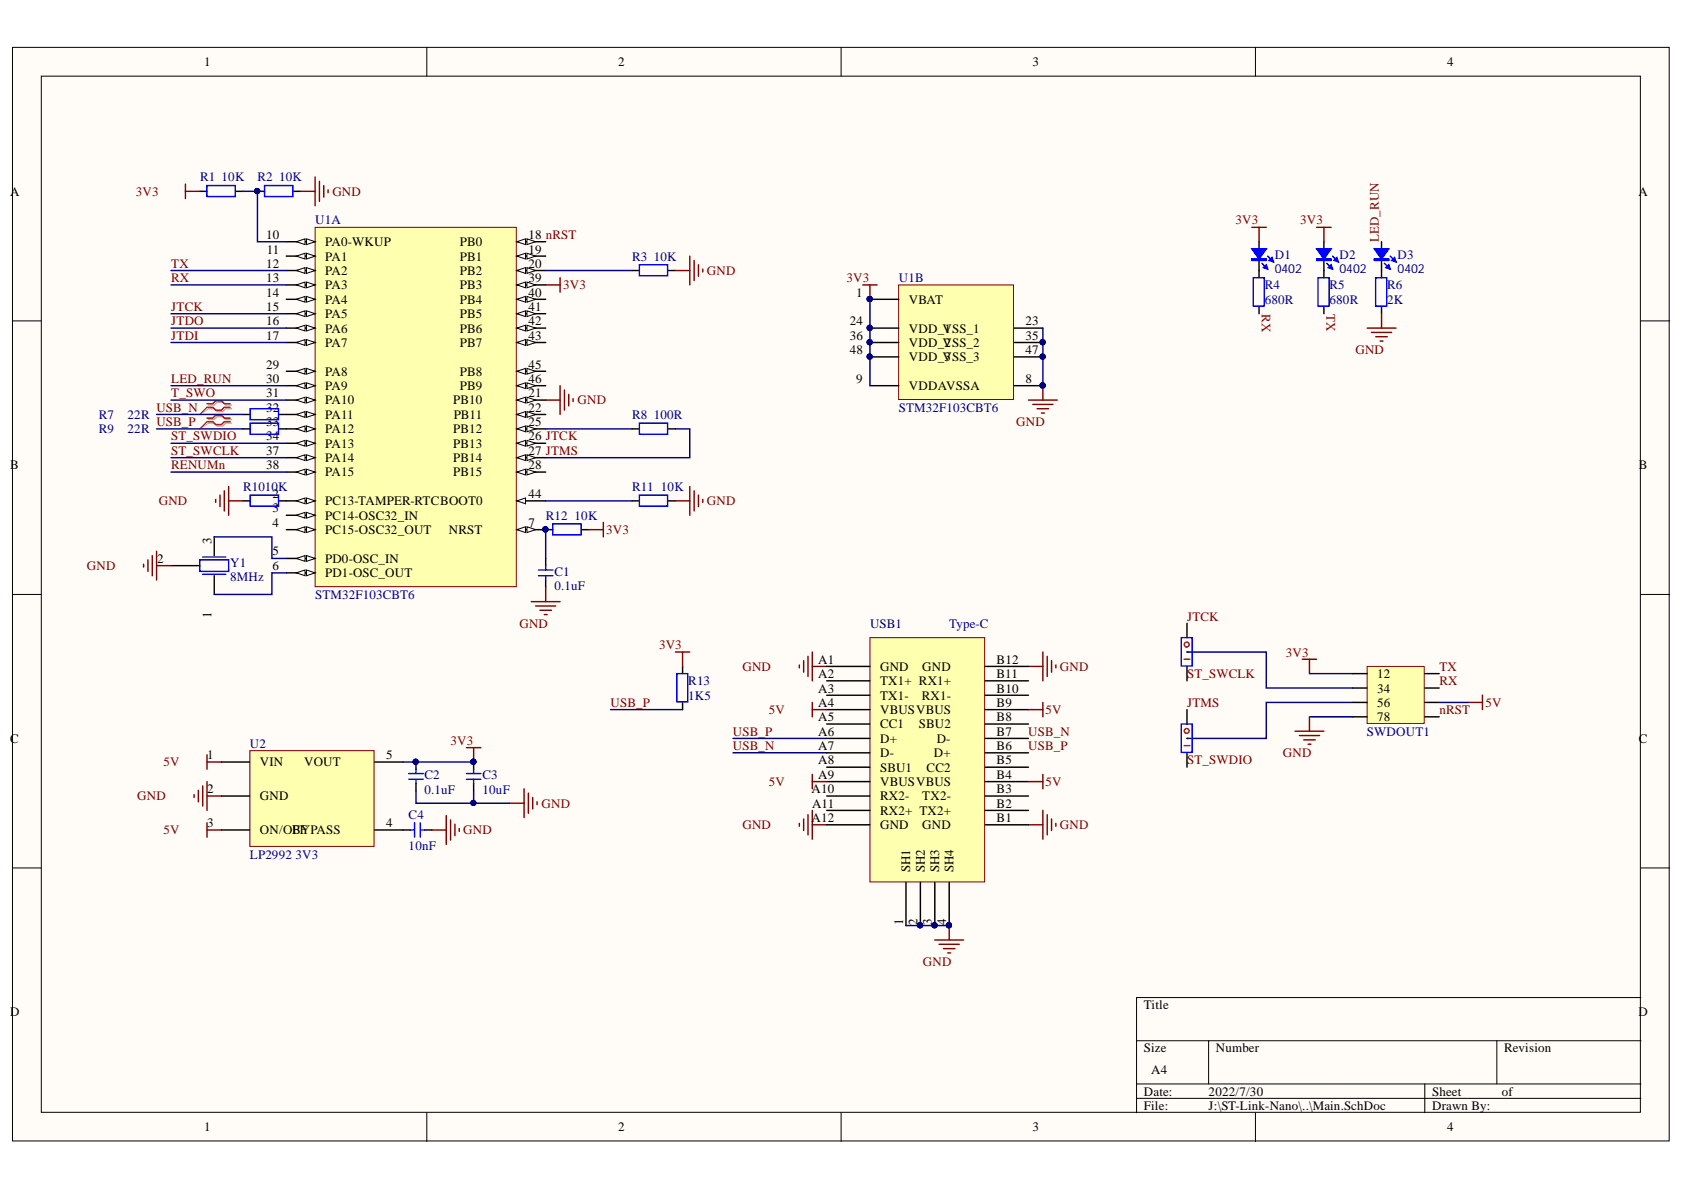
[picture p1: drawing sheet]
<svg xmlns="http://www.w3.org/2000/svg" width="297mm" height="210mm" viewBox="0 0 297 210" stroke-linecap="round" stroke-linejoin="round" font-family="sans-serif">
<defs><g id="words">
<g font-size="2.3">
<text x="36" y="11.7">1</text>
<text x="109" y="11.7">2</text>
<text x="182.1" y="11.7">3</text>
<text x="255.2" y="11.7">4</text>
<text x="1.8" y="34.5">A</text>
<text x="289" y="34.5">A</text>
<text x="47" y="42.1">10</text>
<text x="47" y="47.3">12</text>
<text x="47" y="44.7">11</text>
<text x="57.4" y="43.5">PA0-WKUP</text>
<text x="57.4" y="46">PA1</text>
<text x="81.1" y="43.5">PB0</text>
<text x="81.1" y="46">PB1</text>
<text x="93.2" y="42.1">18 nRST</text>
<text x="93.2" y="44.7">19</text>
<text x="93.2" y="47.3">20</text>
<text x="47" y="49.8">13</text>
<text x="47" y="52.3">14</text>
<text x="57.4" y="48.5">PA2</text>
<text x="57.4" y="51.1">PA3</text>
<text x="57.4" y="53.6">PA4</text>
<text x="81.1" y="48.5">PB2</text>
<text x="81.1" y="51.1">PB3</text>
<text x="81.1" y="53.6">PB4</text>
<text x="93.2" y="49.8">39</text>
<text x="93.2" y="52.3">40</text>
<text x="151" y="52.3">1</text>
<text x="160.3" y="53.6">VBAT</text>
<text x="47" y="54.9">15</text>
<text x="47" y="57.4">16</text>
<text x="47" y="59.9">17</text>
<text x="57.4" y="56.1">PA5</text>
<text x="57.4" y="58.7">PA6</text>
<text x="81.1" y="56.1">PB5</text>
<text x="81.1" y="58.7">PB6</text>
<text x="93.2" y="54.9">41</text>
<text x="93.2" y="57.4">42</text>
<text x="93.2" y="59.9">43</text>
<text x="149.9" y="57.4">24</text>
<text x="149.9" y="59.9">36</text>
<text x="160.3" y="58.7">VDD_VSS_1</text>
<text x="166.6" y="58.7">1</text>
<text x="180.9" y="57.4">23</text>
<text x="180.9" y="59.9">35</text>
<text x="47" y="65">29</text>
<text x="57.4" y="61.2">PA7</text>
<text x="81.1" y="61.2">PB7</text>
<text x="93.2" y="65">45</text>
<text x="149.9" y="62.5">48</text>
<text x="160.3" y="61.2">VDD_VSS_2</text>
<text x="160.3" y="63.7">VDD_VSS_3</text>
<text x="166.6" y="61.2">2</text>
<text x="166.6" y="63.7">3</text>
<text x="180.9" y="62.5">47</text>
<text x="47" y="70.1">31</text>
<text x="47" y="67.5">30</text>
<text x="57.4" y="71.3">PA10</text>
<text x="57.4" y="66.3">PA8</text>
<text x="57.4" y="68.8">PA9</text>
<text x="79.9" y="71.3">PB10</text>
<text x="81.1" y="66.3">PB8</text>
<text x="81.1" y="68.8">PB9</text>
<text x="93.2" y="70.1">21</text>
<text x="93.2" y="67.5">46</text>
<text x="151" y="67.5">9</text>
<text x="160.3" y="68.8">VDDAVSSA</text>
<text x="180.9" y="67.5">8</text>
<text x="47" y="72.6">32</text>
<text x="47" y="75.2">33</text>
<text x="47" y="77.7">34</text>
<text x="57.4" y="73.9">PA11</text>
<text x="57.4" y="76.4">PA12</text>
<text x="79.9" y="76.4">PB12</text>
<text x="80" y="73.9">PB11</text>
<text x="93.2" y="72.6">22</text>
<text x="93.2" y="75.2">25</text>
<text x="93.2" y="77.7">26 JTCK</text>
<text x="1.8" y="82.8">B</text>
<text x="47" y="80.2">37</text>
<text x="47" y="82.8">38</text>
<text x="57.4" y="79">PA13</text>
<text x="57.4" y="81.5">PA14</text>
<text x="79.9" y="79">PB13</text>
<text x="79.9" y="81.5">PB14</text>
<text x="93.2" y="80.2">27 JTMS</text>
<text x="93.2" y="82.8">28</text>
<text x="289.1" y="82.8">B</text>
<text x="48.1" y="87.8">2</text>
<text x="57.4" y="84">PA15</text>
<text x="57.4" y="89.1">PC13-TAMPER-RTCBOOT0</text>
<text x="79.9" y="84">PB15</text>
<text x="93.2" y="87.8">44</text>
<text x="37.3" y="95.9" transform="rotate(-90 37.3 95.9)">3</text>
<text x="48.1" y="90.4">3</text>
<text x="48.1" y="92.9">4</text>
<text x="57.4" y="91.6">PC14-OSC32_IN</text>
<text x="57.4" y="94.2">PC15-OSC32_OUT</text>
<text x="79.2" y="94.2">NRST</text>
<text x="93.2" y="92.9">7</text>
<text x="27.7" y="99.2">2</text>
<text x="48.1" y="98">5</text>
<text x="48.1" y="100.5">6</text>
<text x="57.4" y="99.2">PD0-OSC_IN</text>
<text x="57.4" y="101.8">PD1-OSC_OUT</text>
<text x="37.3" y="109" transform="rotate(-90 37.3 109)">1</text>
<text x="144.3" y="117.1">A1</text>
<text x="144.3" y="119.6">A2</text>
<text x="155.2" y="118.3">GND</text>
<text x="162.7" y="118.3">GND</text>
<text x="175.8" y="119.6">B11</text>
<text x="175.8" y="117.1">B12</text>
<text x="242.9" y="119.6">12</text>
<text x="144.3" y="122.1">A3</text>
<text x="144.3" y="124.7">A4</text>
<text x="155.2" y="120.9">TX1+ RX1+</text>
<text x="155.2" y="123.4">TX1-</text>
<text x="155.2" y="126">VBUSVBUS</text>
<text x="162.6" y="123.4">RX1-</text>
<text x="175.8" y="124.7">B9</text>
<text x="175.8" y="122.1">B10</text>
<text x="242.9" y="122.1">34</text>
<text x="242.9" y="124.7">56</text>
<text x="1.8" y="131">C</text>
<text x="144.3" y="127.2">A5</text>
<text x="144.3" y="129.8">A6</text>
<text x="155.2" y="128.5">CC1</text>
<text x="155.2" y="131">D+</text>
<text x="162.1" y="128.5">SBU2</text>
<text x="165.2" y="131">D-</text>
<text x="175.8" y="129.8">B7</text>
<text x="175.8" y="127.2">B8</text>
<text x="242.9" y="127.2">78</text>
<text x="289.1" y="131">C</text>
<text x="36.5" y="133.9">1</text>
<text x="45.9" y="135.2">VIN</text>
<text x="53.6" y="135.2">VOUT</text>
<text x="68.1" y="133.9">5</text>
<text x="144.3" y="132.3">A7</text>
<text x="144.3" y="134.8">A8</text>
<text x="144.3" y="137.4">A9</text>
<text x="155.2" y="133.6">D-</text>
<text x="155.2" y="136.1">SBU1</text>
<text x="163.4" y="136.1">CC2</text>
<text x="164.7" y="133.6">D+</text>
<text x="175.8" y="137.4">B4</text>
<text x="175.8" y="134.8">B5</text>
<text x="175.8" y="132.3">B6</text>
<text x="36.5" y="139.9">2</text>
<text x="45.9" y="141.2">GND</text>
<text x="143.1" y="139.9">A10</text>
<text x="143.2" y="142.4">A11</text>
<text x="155.2" y="138.6">VBUSVBUS</text>
<text x="155.2" y="141.2">RX2-</text>
<text x="155.2" y="143.7">RX2+ TX2+</text>
<text x="162.7" y="141.2">TX2-</text>
<text x="175.8" y="142.4">B2</text>
<text x="175.8" y="139.9">B3</text>
<text x="36.5" y="145.9">3</text>
<text x="45.9" y="147.2">ON/OBYPASS</text>
<text x="51.6" y="147.2">FF</text>
<text x="68.1" y="145.9">4</text>
<text x="143.1" y="145">A12</text>
<text x="155.2" y="146.2">GND</text>
<text x="162.7" y="146.2">GND</text>
<text x="175.8" y="145">B1</text>
<text x="160.6" y="153.8" transform="rotate(-90 160.6 153.8)">SH1</text>
<text x="163.1" y="153.8" transform="rotate(-90 163.1 153.8)">SH2</text>
<text x="165.6" y="153.8" transform="rotate(-90 165.6 153.8)">SH3</text>
<text x="168.2" y="153.8" transform="rotate(-90 168.2 153.8)">SH4</text>
<text x="159.3" y="163.1" transform="rotate(-90 159.3 163.1)">1</text>
<text x="161.8" y="163.1" transform="rotate(-90 161.8 163.1)">2</text>
<text x="164.4" y="163.1" transform="rotate(-90 164.4 163.1)">3</text>
<text x="166.9" y="163.1" transform="rotate(-90 166.9 163.1)">4</text>
<text x="1.8" y="179.3">D</text>
<text x="201.8" y="178">Title</text>
<text x="289" y="179.3">D</text>
<text x="201.8" y="185.6">Size</text>
<text x="214.5" y="185.6">Number</text>
<text x="265.3" y="185.6">Revision</text>
<text x="203" y="189.4">A4</text>
<text x="201.8" y="193.2">Date:</text>
<text x="201.8" y="195.8">File:</text>
<text x="213.2" y="193.2">2022/7/30</text>
<text x="213.2" y="195.8">J:\ST-Link-Nano\..\Main.SchDoc</text>
<text x="252.6" y="193.2">Sheet</text>
<text x="252.6" y="195.8">Drawn By:</text>
<text x="264.9" y="193.2">of</text>
<text x="36" y="199.6">1</text>
<text x="109" y="199.6">2</text>
<text x="182.1" y="199.6">3</text>
<text x="255.2" y="199.6">4</text>
</g>
<g font-size="2.3" fill="#800000">
<text x="23.9" y="34.5">3V3</text>
<text x="58.6" y="34.5">GND</text>
<text x="217.9" y="39.6">3V3</text>
<text x="229.4" y="39.6">3V3</text>
<text x="30.2" y="47.3">TX</text>
<text x="243.2" y="42.6" transform="rotate(-90 243.2 42.6)">LED_RUN</text>
<text x="30.2" y="49.8">RX</text>
<text x="99.3" y="51.1">3V3</text>
<text x="124.7" y="48.5">GND</text>
<text x="149.3" y="49.8">3V3</text>
<text x="30.2" y="57.4">JTDO</text>
<text x="30.2" y="59.9">JTDI</text>
<text x="30.2" y="54.9">JTCK</text>
<text x="222.6" y="55.4" transform="rotate(90 222.6 55.4)">RX</text>
<text x="234" y="55.4" transform="rotate(90 234 55.4)">TX</text>
<text x="239.1" y="62.5">GND</text>
<text x="30.2" y="67.5">LED_RUN</text>
<text x="30.2" y="70.1">T_SWO</text>
<text x="101.9" y="71.3">GND</text>
<text x="27.6" y="72.6">USB_N</text>
<text x="27.6" y="75.2">USB_P</text>
<text x="30.2" y="77.7">ST_SWDIO</text>
<text x="179.3" y="75.2">GND</text>
<text x="30.2" y="80.2">ST_SWCLK</text>
<text x="30.2" y="82.8">RENUMn</text>
<text x="28" y="89.1">GND</text>
<text x="124.7" y="89.1">GND</text>
<text x="106.9" y="94.2">3V3</text>
<text x="15.3" y="100.5">GND</text>
<text x="91.6" y="110.7">GND</text>
<text x="209.4" y="109.5">JTCK</text>
<text x="116.2" y="114.5">3V3</text>
<text x="131" y="118.3">GND</text>
<text x="187" y="118.3">GND</text>
<text x="209.4" y="119.6">ST_SWCLK</text>
<text x="226.8" y="115.8">3V3</text>
<text x="253.9" y="118.3">TX</text>
<text x="107.7" y="124.7">USB_P</text>
<text x="135.6" y="126">5V</text>
<text x="184.4" y="126">5V</text>
<text x="209.4" y="124.7">JTMS</text>
<text x="253.9" y="126">nRST</text>
<text x="253.9" y="120.9">RX</text>
<text x="262" y="124.7">5V</text>
<text x="79.4" y="131.4">3V3</text>
<text x="129.3" y="129.8">USB_P</text>
<text x="181.4" y="129.8">USB_N</text>
<text x="28.8" y="135.2">5V</text>
<text x="129.3" y="132.3">USB_N</text>
<text x="181.4" y="132.3">USB_P</text>
<text x="209.4" y="134.8">ST_SWDIO</text>
<text x="226.3" y="133.6">GND</text>
<text x="24.2" y="141.2">GND</text>
<text x="95.5" y="142.4">GND</text>
<text x="135.6" y="138.6">5V</text>
<text x="184.4" y="138.6">5V</text>
<text x="28.8" y="147.2">5V</text>
<text x="81.7" y="147.2">GND</text>
<text x="131" y="146.2">GND</text>
<text x="187" y="146.2">GND</text>
<text x="162.8" y="170.4">GND</text>
</g>
<g font-size="2.3" fill="#000080">
<text x="35.3" y="32">R1</text>
<text x="39.1" y="32">10K</text>
<text x="45.4" y="32">R2</text>
<text x="49.2" y="32">10K</text>
<text x="55.6" y="39.6">U1A</text>
<text x="111.5" y="46">R3</text>
<text x="115.3" y="46">10K</text>
<text x="224.9" y="45.7">D1</text>
<text x="236.3" y="45.7">D2</text>
<text x="246.5" y="45.7">D3</text>
<text x="158.5" y="49.8">U1B</text>
<text x="223.1" y="51.1">R4</text>
<text x="223.1" y="53.6">680R</text>
<text x="234.5" y="51.1">R5</text>
<text x="234.5" y="53.6">680R</text>
<text x="244.7" y="51.1">R6</text>
<text x="244.7" y="53.6">2K</text>
<text x="17.4" y="73.9">R7</text>
<text x="17.4" y="76.4">R9</text>
<text x="22.5" y="73.9">22R</text>
<text x="22.5" y="76.4">22R</text>
<text x="111.5" y="73.9">R8</text>
<text x="115.3" y="73.9">100R</text>
<text x="158.5" y="72.6">STM32F103CBT6</text>
<text x="42.9" y="86.6">R1010K</text>
<text x="111.5" y="86.6">R11</text>
<text x="116.6" y="86.6">10K</text>
<text x="96.3" y="91.6">R12</text>
<text x="101.4" y="91.6">10K</text>
<text x="40.6" y="100">Y1</text>
<text x="97.8" y="101.5">C1</text>
<text x="40.6" y="102.5">8MHz</text>
<text x="55.6" y="105.7">STM32F103CBT6</text>
<text x="97.8" y="104.1">0.1uF</text>
<text x="153.5" y="110.7">USB1</text>
<text x="167.4" y="110.7">Type-C</text>
<text x="121.4" y="120.9">R13</text>
<text x="121.4" y="123.4">1K5</text>
<text x="44.1" y="131.9">U2</text>
<text x="241.1" y="129.8">SWDOUT1</text>
<text x="74.9" y="137.4">C2</text>
<text x="85.1" y="137.4">C3</text>
<text x="74.9" y="140">0.1uF</text>
<text x="85.1" y="140">10uF</text>
<text x="72.1" y="144.4">C4</text>
<text x="72.1" y="150">10nF</text>
<text x="44.1" y="151.5">LP2992</text>
<text x="52.1" y="151.5">3V3</text>
</g>
<g font-size="2.2" fill="#000080">
<text x="224.9" y="48.2">0402</text>
<text x="236.3" y="48.2">0402</text>
<text x="246.5" y="48.2">0402</text>
</g>
</g></defs>
<g fill="#fffcf8" stroke="#000" stroke-width=".18">
<path d="M2.2 8.4h292.2v192.9h-292.2z"/>
<path d="M7.3 13.4h282v182.8h-282z"/>
</g>
<g fill="none" stroke="#000" stroke-width=".18">
<path d="M75.3 8.4v5M148.4 8.4v5M221.4 8.4v5M2.2 56.6h5.1M289.4 56.6h5.1M2.2 104.9h5.1M289.4 104.9h5.1M2.2 153.1h5.1M289.4 153.1h5.1M289.4 176h-88.9v20.3M75.3 196.3v5.1M148.4 196.3v5.1"/>
<path d="M200.5 183.6h88.9M200.5 191.2h88.9M200.5 193.7h88.9M213.2 183.6v7.6M221.4 196.3v5.1M251.3 191.2v5.1M264 183.6v7.6"/>
</g>
<path d="M55.6 40.1h35.5v63.4h-35.5z" fill="#ffffb0" stroke="#800000" stroke-width=".18"/>
<path d="M91.2 88.3h5.1" fill="none" stroke="#000" stroke-width=".25"/>
<path d="M91.2 88.3l1.5-.5v1.1z" fill="#fffcf8"/>
<path d="M91.2 88.3l1.5-.5v1.1z" fill="none" stroke="#000" stroke-width=".18"/>
<path d="M91.2 93.4h5.1" fill="none" stroke="#000" stroke-width=".25"/>
<path d="M91.2 93.4l1.5-.5v1z" fill="#fffcf8"/>
<path d="M91.2 93.4l1.5-.5v1z" fill="none" stroke="#000" stroke-width=".18"/>
<path d="M92.9 92.9l1.6 .5-1.6 .5z" fill="#fffcf8"/>
<path d="M92.9 92.9l1.6 .5-1.6 .5z" fill="none" stroke="#000" stroke-width=".18"/>
<circle cx="96.2" cy="93.4" r=".46" fill="#000080" stroke="#000080" stroke-width=".18"/>
<path d="M50.5 42.6h5.1" fill="none" stroke="#000" stroke-width=".25"/>
<path d="M54.1 42.1l1.5 .5-1.5 .5z" fill="#fffcf8"/>
<path d="M54.1 42.1l1.5 .5-1.5 .5z" fill="none" stroke="#000" stroke-width=".18"/>
<path d="M52.3 42.6l1.5-.5v1z" fill="#fffcf8"/>
<path d="M52.3 42.6l1.5-.5v1z" fill="none" stroke="#000" stroke-width=".18"/>
<path d="M50.5 45.2h5.1" fill="none" stroke="#000" stroke-width=".25"/>
<path d="M54.1 44.7l1.5 .5-1.5 .5z" fill="#fffcf8"/>
<path d="M54.1 44.7l1.5 .5-1.5 .5z" fill="none" stroke="#000" stroke-width=".18"/>
<path d="M52.3 45.2l1.5-.5v1z" fill="#fffcf8"/>
<path d="M52.3 45.2l1.5-.5v1z" fill="none" stroke="#000" stroke-width=".18"/>
<path d="M50.5 70.6h5.1" fill="none" stroke="#000" stroke-width=".25"/>
<path d="M54.1 70.1l1.5 .5-1.5 .5z" fill="#fffcf8"/>
<path d="M54.1 70.1l1.5 .5-1.5 .5z" fill="none" stroke="#000" stroke-width=".18"/>
<path d="M52.3 70.6l1.5-.5v1z" fill="#fffcf8"/>
<path d="M52.3 70.6l1.5-.5v1z" fill="none" stroke="#000" stroke-width=".18"/>
<path d="M50.5 73.1h5.1" fill="none" stroke="#000" stroke-width=".25"/>
<path d="M54.1 72.6l1.5 .5-1.5 .5z" fill="#fffcf8"/>
<path d="M54.1 72.6l1.5 .5-1.5 .5z" fill="none" stroke="#000" stroke-width=".18"/>
<path d="M52.3 73.1l1.5-.5v1z" fill="#fffcf8"/>
<path d="M52.3 73.1l1.5-.5v1z" fill="none" stroke="#000" stroke-width=".18"/>
<path d="M50.5 75.6h5.1" fill="none" stroke="#000" stroke-width=".25"/>
<path d="M54.1 75.1l1.5 .5-1.5 .6z" fill="#fffcf8"/>
<path d="M54.1 75.1l1.5 .5-1.5 .6z" fill="none" stroke="#000" stroke-width=".18"/>
<path d="M52.3 75.6l1.5-.5v1.1z" fill="#fffcf8"/>
<path d="M52.3 75.6l1.5-.5v1.1z" fill="none" stroke="#000" stroke-width=".18"/>
<path d="M50.5 78.2h5.1" fill="none" stroke="#000" stroke-width=".25"/>
<path d="M54.1 77.7l1.5 .5-1.5 .5z" fill="#fffcf8"/>
<path d="M54.1 77.7l1.5 .5-1.5 .5z" fill="none" stroke="#000" stroke-width=".18"/>
<path d="M52.3 78.2l1.5-.5v1z" fill="#fffcf8"/>
<path d="M52.3 78.2l1.5-.5v1z" fill="none" stroke="#000" stroke-width=".18"/>
<path d="M50.5 80.7h5.1" fill="none" stroke="#000" stroke-width=".25"/>
<path d="M54.1 80.2l1.5 .5-1.5 .5z" fill="#fffcf8"/>
<path d="M54.1 80.2l1.5 .5-1.5 .5z" fill="none" stroke="#000" stroke-width=".18"/>
<path d="M52.3 80.7l1.5-.5v1z" fill="#fffcf8"/>
<path d="M52.3 80.7l1.5-.5v1z" fill="none" stroke="#000" stroke-width=".18"/>
<path d="M50.5 83.3h5.1" fill="none" stroke="#000" stroke-width=".25"/>
<path d="M54.1 82.8l1.5 .5-1.5 .5z" fill="#fffcf8"/>
<path d="M54.1 82.8l1.5 .5-1.5 .5z" fill="none" stroke="#000" stroke-width=".18"/>
<path d="M52.3 83.3l1.5-.5v1z" fill="#fffcf8"/>
<path d="M52.3 83.3l1.5-.5v1z" fill="none" stroke="#000" stroke-width=".18"/>
<path d="M50.5 47.7h5.1" fill="none" stroke="#000" stroke-width=".25"/>
<path d="M54.1 47.2l1.5 .5-1.5 .5z" fill="#fffcf8"/>
<path d="M54.1 47.2l1.5 .5-1.5 .5z" fill="none" stroke="#000" stroke-width=".18"/>
<path d="M52.3 47.7l1.5-.5v1z" fill="#fffcf8"/>
<path d="M52.3 47.7l1.5-.5v1z" fill="none" stroke="#000" stroke-width=".18"/>
<path d="M50.5 50.3h5.1" fill="none" stroke="#000" stroke-width=".25"/>
<path d="M54.1 49.7l1.5 .6-1.5 .5z" fill="#fffcf8"/>
<path d="M54.1 49.7l1.5 .6-1.5 .5z" fill="none" stroke="#000" stroke-width=".18"/>
<path d="M52.3 50.3l1.5-.6v1.1z" fill="#fffcf8"/>
<path d="M52.3 50.3l1.5-.6v1.1z" fill="none" stroke="#000" stroke-width=".18"/>
<path d="M50.5 52.8h5.1" fill="none" stroke="#000" stroke-width=".25"/>
<path d="M54.1 52.3l1.5 .5-1.5 .5z" fill="#fffcf8"/>
<path d="M54.1 52.3l1.5 .5-1.5 .5z" fill="none" stroke="#000" stroke-width=".18"/>
<path d="M52.3 52.8l1.5-.5v1z" fill="#fffcf8"/>
<path d="M52.3 52.8l1.5-.5v1z" fill="none" stroke="#000" stroke-width=".18"/>
<path d="M50.5 55.3h5.1" fill="none" stroke="#000" stroke-width=".25"/>
<path d="M54.1 54.8l1.5 .5-1.5 .5z" fill="#fffcf8"/>
<path d="M54.1 54.8l1.5 .5-1.5 .5z" fill="none" stroke="#000" stroke-width=".18"/>
<path d="M52.3 55.3l1.5-.5v1z" fill="#fffcf8"/>
<path d="M52.3 55.3l1.5-.5v1z" fill="none" stroke="#000" stroke-width=".18"/>
<path d="M50.5 57.9h5.1" fill="none" stroke="#000" stroke-width=".25"/>
<path d="M54.1 57.4l1.5 .5-1.5 .5z" fill="#fffcf8"/>
<path d="M54.1 57.4l1.5 .5-1.5 .5z" fill="none" stroke="#000" stroke-width=".18"/>
<path d="M52.3 57.9l1.5-.5v1z" fill="#fffcf8"/>
<path d="M52.3 57.9l1.5-.5v1z" fill="none" stroke="#000" stroke-width=".18"/>
<path d="M50.5 60.4h5.1" fill="none" stroke="#000" stroke-width=".25"/>
<path d="M54.1 59.9l1.5 .5-1.5 .5z" fill="#fffcf8"/>
<path d="M54.1 59.9l1.5 .5-1.5 .5z" fill="none" stroke="#000" stroke-width=".18"/>
<path d="M52.3 60.4l1.5-.5v1z" fill="#fffcf8"/>
<path d="M52.3 60.4l1.5-.5v1z" fill="none" stroke="#000" stroke-width=".18"/>
<path d="M50.5 65.5h5.1" fill="none" stroke="#000" stroke-width=".25"/>
<path d="M54.1 65l1.5 .5-1.5 .5z" fill="#fffcf8"/>
<path d="M54.1 65l1.5 .5-1.5 .5z" fill="none" stroke="#000" stroke-width=".18"/>
<path d="M52.3 65.5l1.5-.5v1z" fill="#fffcf8"/>
<path d="M52.3 65.5l1.5-.5v1z" fill="none" stroke="#000" stroke-width=".18"/>
<path d="M50.5 68h5.1" fill="none" stroke="#000" stroke-width=".25"/>
<path d="M54.1 67.5l1.5 .5-1.5 .5z" fill="#fffcf8"/>
<path d="M54.1 67.5l1.5 .5-1.5 .5z" fill="none" stroke="#000" stroke-width=".18"/>
<path d="M52.3 68l1.5-.5v1z" fill="#fffcf8"/>
<path d="M52.3 68l1.5-.5v1z" fill="none" stroke="#000" stroke-width=".18"/>
<path d="M91.2 42.6h5.1" fill="none" stroke="#000" stroke-width=".25"/>
<path d="M91.2 42.6l1.5-.5v1z" fill="#fffcf8"/>
<path d="M91.2 42.6l1.5-.5v1z" fill="none" stroke="#000" stroke-width=".18"/>
<path d="M92.9 42.1l1.6 .5-1.6 .5z" fill="#fffcf8"/>
<path d="M92.9 42.1l1.6 .5-1.6 .5z" fill="none" stroke="#000" stroke-width=".18"/>
<path d="M91.2 45.2h5.1" fill="none" stroke="#000" stroke-width=".25"/>
<path d="M91.2 45.2l1.5-.5v1z" fill="#fffcf8"/>
<path d="M91.2 45.2l1.5-.5v1z" fill="none" stroke="#000" stroke-width=".18"/>
<path d="M92.9 44.7l1.6 .5-1.6 .5z" fill="#fffcf8"/>
<path d="M92.9 44.7l1.6 .5-1.6 .5z" fill="none" stroke="#000" stroke-width=".18"/>
<path d="M91.2 70.6h5.1" fill="none" stroke="#000" stroke-width=".25"/>
<path d="M91.2 70.6l1.5-.5v1z" fill="#fffcf8"/>
<path d="M91.2 70.6l1.5-.5v1z" fill="none" stroke="#000" stroke-width=".18"/>
<path d="M92.9 70.1l1.6 .5-1.6 .5z" fill="#fffcf8"/>
<path d="M92.9 70.1l1.6 .5-1.6 .5z" fill="none" stroke="#000" stroke-width=".18"/>
<path d="M91.2 73.1h5.1" fill="none" stroke="#000" stroke-width=".25"/>
<path d="M91.2 73.1l1.5-.5v1z" fill="#fffcf8"/>
<path d="M91.2 73.1l1.5-.5v1z" fill="none" stroke="#000" stroke-width=".18"/>
<path d="M92.9 72.6l1.6 .5-1.6 .5z" fill="#fffcf8"/>
<path d="M92.9 72.6l1.6 .5-1.6 .5z" fill="none" stroke="#000" stroke-width=".18"/>
<path d="M91.2 75.6h5.1" fill="none" stroke="#000" stroke-width=".25"/>
<path d="M91.2 75.6l1.5-.5v1.1z" fill="#fffcf8"/>
<path d="M91.2 75.6l1.5-.5v1.1z" fill="none" stroke="#000" stroke-width=".18"/>
<path d="M92.9 75.1l1.6 .5-1.6 .6z" fill="#fffcf8"/>
<path d="M92.9 75.1l1.6 .5-1.6 .6z" fill="none" stroke="#000" stroke-width=".18"/>
<path d="M91.2 78.2h5.1" fill="none" stroke="#000" stroke-width=".25"/>
<path d="M91.2 78.2l1.5-.5v1z" fill="#fffcf8"/>
<path d="M91.2 78.2l1.5-.5v1z" fill="none" stroke="#000" stroke-width=".18"/>
<path d="M92.9 77.7l1.6 .5-1.6 .5z" fill="#fffcf8"/>
<path d="M92.9 77.7l1.6 .5-1.6 .5z" fill="none" stroke="#000" stroke-width=".18"/>
<path d="M91.2 80.7h5.1" fill="none" stroke="#000" stroke-width=".25"/>
<path d="M91.2 80.7l1.5-.5v1z" fill="#fffcf8"/>
<path d="M91.2 80.7l1.5-.5v1z" fill="none" stroke="#000" stroke-width=".18"/>
<path d="M92.9 80.2l1.6 .5-1.6 .5z" fill="#fffcf8"/>
<path d="M92.9 80.2l1.6 .5-1.6 .5z" fill="none" stroke="#000" stroke-width=".18"/>
<path d="M91.2 83.3h5.1" fill="none" stroke="#000" stroke-width=".25"/>
<path d="M91.2 83.3l1.5-.5v1z" fill="#fffcf8"/>
<path d="M91.2 83.3l1.5-.5v1z" fill="none" stroke="#000" stroke-width=".18"/>
<path d="M92.9 82.8l1.6 .5-1.6 .5z" fill="#fffcf8"/>
<path d="M92.9 82.8l1.6 .5-1.6 .5z" fill="none" stroke="#000" stroke-width=".18"/>
<path d="M91.2 47.7h5.1" fill="none" stroke="#000" stroke-width=".25"/>
<path d="M91.2 47.7l1.5-.5v1z" fill="#fffcf8"/>
<path d="M91.2 47.7l1.5-.5v1z" fill="none" stroke="#000" stroke-width=".18"/>
<path d="M92.9 47.2l1.6 .5-1.6 .5z" fill="#fffcf8"/>
<path d="M92.9 47.2l1.6 .5-1.6 .5z" fill="none" stroke="#000" stroke-width=".18"/>
<path d="M91.2 50.3h5.1" fill="none" stroke="#000" stroke-width=".25"/>
<path d="M91.2 50.3l1.5-.6v1.1z" fill="#fffcf8"/>
<path d="M91.2 50.3l1.5-.6v1.1z" fill="none" stroke="#000" stroke-width=".18"/>
<path d="M92.9 49.7l1.6 .6-1.6 .5z" fill="#fffcf8"/>
<path d="M92.9 49.7l1.6 .6-1.6 .5z" fill="none" stroke="#000" stroke-width=".18"/>
<path d="M91.2 52.8h5.1" fill="none" stroke="#000" stroke-width=".25"/>
<path d="M91.2 52.8l1.5-.5v1z" fill="#fffcf8"/>
<path d="M91.2 52.8l1.5-.5v1z" fill="none" stroke="#000" stroke-width=".18"/>
<path d="M92.9 52.3l1.6 .5-1.6 .5z" fill="#fffcf8"/>
<path d="M92.9 52.3l1.6 .5-1.6 .5z" fill="none" stroke="#000" stroke-width=".18"/>
<path d="M91.2 55.3h5.1" fill="none" stroke="#000" stroke-width=".25"/>
<path d="M91.2 55.3l1.5-.5v1z" fill="#fffcf8"/>
<path d="M91.2 55.3l1.5-.5v1z" fill="none" stroke="#000" stroke-width=".18"/>
<path d="M92.9 54.8l1.6 .5-1.6 .5z" fill="#fffcf8"/>
<path d="M92.9 54.8l1.6 .5-1.6 .5z" fill="none" stroke="#000" stroke-width=".18"/>
<path d="M91.2 57.9h5.1" fill="none" stroke="#000" stroke-width=".25"/>
<path d="M91.2 57.9l1.5-.5v1z" fill="#fffcf8"/>
<path d="M91.2 57.9l1.5-.5v1z" fill="none" stroke="#000" stroke-width=".18"/>
<path d="M92.9 57.4l1.6 .5-1.6 .5z" fill="#fffcf8"/>
<path d="M92.9 57.4l1.6 .5-1.6 .5z" fill="none" stroke="#000" stroke-width=".18"/>
<path d="M91.2 60.4h5.1" fill="none" stroke="#000" stroke-width=".25"/>
<path d="M91.2 60.4l1.5-.5v1z" fill="#fffcf8"/>
<path d="M91.2 60.4l1.5-.5v1z" fill="none" stroke="#000" stroke-width=".18"/>
<path d="M92.9 59.9l1.6 .5-1.6 .5z" fill="#fffcf8"/>
<path d="M92.9 59.9l1.6 .5-1.6 .5z" fill="none" stroke="#000" stroke-width=".18"/>
<path d="M91.2 65.5h5.1" fill="none" stroke="#000" stroke-width=".25"/>
<path d="M91.2 65.5l1.5-.5v1z" fill="#fffcf8"/>
<path d="M91.2 65.5l1.5-.5v1z" fill="none" stroke="#000" stroke-width=".18"/>
<path d="M92.9 65l1.6 .5-1.6 .5z" fill="#fffcf8"/>
<path d="M92.9 65l1.6 .5-1.6 .5z" fill="none" stroke="#000" stroke-width=".18"/>
<path d="M91.2 68h5.1" fill="none" stroke="#000" stroke-width=".25"/>
<path d="M91.2 68l1.5-.5v1z" fill="#fffcf8"/>
<path d="M91.2 68l1.5-.5v1z" fill="none" stroke="#000" stroke-width=".18"/>
<path d="M92.9 67.5l1.6 .5-1.6 .5z" fill="#fffcf8"/>
<path d="M92.9 67.5l1.6 .5-1.6 .5z" fill="none" stroke="#000" stroke-width=".18"/>
<path d="M50.5 88.3h5.1" fill="none" stroke="#000" stroke-width=".25"/>
<path d="M54.1 87.8l1.5 .5-1.5 .6z" fill="#fffcf8"/>
<path d="M54.1 87.8l1.5 .5-1.5 .6z" fill="none" stroke="#000" stroke-width=".18"/>
<path d="M52.3 88.3l1.5-.5v1.1z" fill="#fffcf8"/>
<path d="M52.3 88.3l1.5-.5v1.1z" fill="none" stroke="#000" stroke-width=".18"/>
<path d="M50.5 90.9h5.1" fill="none" stroke="#000" stroke-width=".25"/>
<path d="M54.1 90.4l1.5 .5-1.5 .5z" fill="#fffcf8"/>
<path d="M54.1 90.4l1.5 .5-1.5 .5z" fill="none" stroke="#000" stroke-width=".18"/>
<path d="M52.3 90.9l1.5-.5v1z" fill="#fffcf8"/>
<path d="M52.3 90.9l1.5-.5v1z" fill="none" stroke="#000" stroke-width=".18"/>
<path d="M50.5 93.4h5.1" fill="none" stroke="#000" stroke-width=".25"/>
<path d="M54.1 92.9l1.5 .5-1.5 .5z" fill="#fffcf8"/>
<path d="M54.1 92.9l1.5 .5-1.5 .5z" fill="none" stroke="#000" stroke-width=".18"/>
<path d="M52.3 93.4l1.5-.5v1z" fill="#fffcf8"/>
<path d="M52.3 93.4l1.5-.5v1z" fill="none" stroke="#000" stroke-width=".18"/>
<path d="M50.5 98.5h5.1" fill="none" stroke="#000" stroke-width=".25"/>
<path d="M54.1 98l1.5 .5-1.5 .5z" fill="#fffcf8"/>
<path d="M54.1 98l1.5 .5-1.5 .5z" fill="none" stroke="#000" stroke-width=".18"/>
<path d="M52.3 98.5l1.5-.5v1z" fill="#fffcf8"/>
<path d="M52.3 98.5l1.5-.5v1z" fill="none" stroke="#000" stroke-width=".18"/>
<path d="M50.5 101h5.1" fill="none" stroke="#000" stroke-width=".25"/>
<path d="M54.1 100.5l1.5 .5-1.5 .6z" fill="#fffcf8"/>
<path d="M54.1 100.5l1.5 .5-1.5 .6z" fill="none" stroke="#000" stroke-width=".18"/>
<path d="M52.3 101l1.5-.5v1.1z" fill="#fffcf8"/>
<path d="M52.3 101l1.5-.5v1.1z" fill="none" stroke="#000" stroke-width=".18"/>
<circle cx="96.2" cy="93.4" r=".46" fill="#000080" stroke="#000080" stroke-width=".18"/>
<path d="M158.5 50.3h20.3v20.2h-20.3z" fill="#ffffb0" stroke="#800000" stroke-width=".18"/>
<g fill="none" stroke="#000" stroke-width=".25">
<path d="M111.5 47.7h1.3M117.9 47.7h1.2M153.4 52.8h5.1M153.4 57.9h5.1M178.9 57.9h5.1M111.5 75.6h1.3M117.9 75.6h1.2M153.4 60.4h5.1M153.4 63h5.1M153.4 68h5.1M178.9 60.4h5.1M178.9 63h5.1"/>
<path d="M178.9 68h5.1M30.2 99.8h5M37.8 94.7v3.3M96.3 93.4h1.2M96.3 98.5v1.3M102.6 93.4h1.3M111.5 88.3h1.3M117.9 88.3h1.2M37.8 101.6v3.3M96.3 102.3v1.3M73.4 134.4v1.3M73.4 138.2v1.3"/>
<path d="M83.5 134.4v1.3M83.5 138.2v1.3M71.1 146.4h1.3M74.9 146.4h1.3"/>
</g>
<g fill="#000080" stroke="#000080" stroke-width=".18">
<circle cx="153.4" cy="52.7" r=".46"/>
<circle cx="153.4" cy="57.8" r=".46"/>
<circle cx="153.4" cy="60.4" r=".46"/>
<circle cx="153.4" cy="62.9" r=".46"/>
<circle cx="183.9" cy="60.4" r=".46"/>
<circle cx="183.9" cy="62.9" r=".46"/>
<circle cx="183.9" cy="68" r=".46"/>
<circle cx="96.2" cy="93.4" r=".46"/>
<circle cx="83.5" cy="134.4" r=".46"/>
<circle cx="73.3" cy="134.4" r=".46"/>
<circle cx="83.5" cy="141.6" r=".46"/>
</g>
<g fill="none" stroke="#000080" stroke-width=".25">
<path d="M30.2 47.7h20.3M30.2 50.3h20.3M30.2 57.9h20.3M96.3 47.7h15.2M153.4 52.8v15.2M184 57.9v10.1M30.2 60.4h20.3M30.2 68h20.3M30.2 78.2h20.3M96.3 75.6h15.2M119.1 75.6h2.6v5.1h-25.4M30.2 80.7h20.3"/>
<path d="M37.8 94.7h10.2v3.8h2.5M96.3 88.3h15.2M96.3 93.4v5.1M50.5 101h-2.5v3.9h-10.2M71.1 134.4h12.4M73.4 139.5v2.2h10.1v-2.2M83.5 141.7h6.4"/>
</g>
<path d="M36.8 71.5h1l.5-.5h1l.5 .5h1M36.8 72.1h1l.5 .5h1l.5-.5h1M36.8 74h1l.5-.5h1l.5 .5h1M36.8 74.6h1l.5 .5h1l.5-.5h1" fill="none" stroke="#d0a19e" stroke-width=".25"/>
<path d="M36.8 72.1l-1.6 1M36.8 74.6l-1.6 1" fill="none" stroke="#d0a19e" stroke-width=".18"/>
<path d="M36.5 71.2h1l.5-.5h1.1l.5 .5h1M36.5 71.8h1l.5 .5h1.1l.5-.5h1M36.5 73.7h1l.5-.5h1.1l.5 .5h1M36.5 74.4h1l.5 .5h1.1l.5-.5h1" fill="none" stroke="#f00" stroke-width=".25"/>
<path d="M36.5 71.8l-1.3 1.3M36.5 74.4l-1.3 1.2" fill="none" stroke="#f00" stroke-width=".18"/>
<g fill="none" stroke="#00f" stroke-width=".25">
<path d="M112.8 46.7h5v1.9h-5zM112.8 74.6h5v2h-5zM35.2 98.8h5.1v2h-5.1zM35.8 98.3h4M96.3 99.8v.7M97.5 92.4h5v1.9h-5zM112.8 87.3h5v2h-5zM35.8 101.3h4M95 100.5h2.5M95 101.6h2.5M96.3 101.6v.7M72.1 136.4h2.5"/>
<path d="M72.1 137.5h2.5M73.4 135.7v.7M73.4 137.5v.7M82.3 136.4h2.5M82.3 137.5h2.5M83.5 135.7v.7M83.5 137.5v.7M72.4 146.4h.7M73.1 145.1v2.6M74.1 145.1v2.6M74.1 146.4h.8"/>
</g>
<g fill="none" stroke="#800000" stroke-width=".25">
<path d="M119.1 47.7h2.6M121.7 45.2v5.1M122.4 45.9v3.6M123.2 46.7v2M124 47.5v.5M152.2 50.3h2.5M153.4 50.3v2.5M181.4 70.6h5.1M182.2 71.3h3.5M182.9 72.1h2.1M183.7 72.9h.5M184 68v2.6"/>
<path d="M25.3 99.5v.5M26.1 98.8v2M26.9 98v3.6M27.6 97.2v5.1M27.6 99.8h2.6M103.9 93.4h2.5M106.4 92.2v2.5M119.1 88.3h2.6M121.7 85.8v5.1M122.4 86.6v3.5M123.2 87.3v2.1M124 88.1v.5"/>
<path d="M93.7 106.1h5.1M94.5 106.9h3.5M95.2 107.6h2.1M96 108.4h.5M96.3 103.6v2.5M35 139.4v2M35.8 138.6v3.6M36.5 133.1v2.6M36.5 137.9v5M36.5 134.4h2.6M82.3 131.9h2.5M83.5 131.9v2.5"/>
<path d="M92.4 139.1v5.1M93.2 139.9v3.6M34.2 140.2v.5M36.5 145.1v2.6M36.5 140.4h2.6M36.5 146.4h2.6M76.2 146.4h2.5M78.7 143.9v5M79.5 144.6v3.6M80.2 145.4v2M81 146.1v.6M89.9 141.7h2.5"/>
<path d="M94 140.7v2M94.7 141.4v.5"/>
</g>
<path d="M44.1 132.4h21.9v16.9h-21.9z" fill="#ffffb0" stroke="#800000" stroke-width=".18"/>
<path d="M39.1 134.4h5M66.1 134.4h5M39.1 140.4h5M39.1 146.4h5M66.1 146.4h5" fill="none" stroke="#000" stroke-width=".25"/>
<path d="M129.3 132.8h16.5M129.3 130.2h16.5M159.8 163.3h7.6" fill="none" stroke="#000080" stroke-width=".25"/>
<g fill="none" stroke="#800000" stroke-width=".25">
<path d="M141 117.3v.5M141.8 116.5v2.1M142.5 115.8v3.5M143.3 117.6h2.5M143.3 115v5.1M181.4 117.6h2.6M184 115v5.1M184.7 115.8v3.5M185.5 116.5v2.1M186.2 117.3v.5M141 145.2v.5M141.8 144.5v2"/>
<path d="M142.5 143.7v3.6M143.3 142.9v5.1M143.3 145.5h2.5M181.4 145.5h2.6M184 142.9v5.1M184.7 143.7v3.6M185.5 144.5v2M186.2 145.2v.5M164.9 165.8h5.1M165.6 166.6h3.6M166.4 167.3h2M167.2 168.1h.5"/>
<path d="M167.4 163.3v2.5"/>
</g>
<g fill="#000080" stroke="#000080" stroke-width=".18">
<circle cx="162.3" cy="163.2" r=".46"/>
<circle cx="164.8" cy="163.2" r=".46"/>
<circle cx="167.4" cy="163.2" r=".46"/>
</g>
<path d="M153.4 112.5h20.3v43.1h-20.3z" fill="#ffffb0" stroke="#800000" stroke-width=".18"/>
<g fill="none" stroke="#000" stroke-width=".25">
<path d="M42.9 73.1h1.2M42.9 75.6h1.2M49.2 73.1h1.3M49.2 75.6h1.3M120.4 117.6v1.2M145.8 117.6h7.6M173.8 117.6h7.6M120.4 123.9v1.3M145.8 120.1h7.6M145.8 122.6h7.6M145.8 125.2h7.6M145.8 127.7h7.6"/>
<path d="M145.8 130.2h7.6M145.8 132.8h7.6M145.8 135.3h7.6M145.8 137.9h7.6M173.8 120.1h7.6M173.8 122.6h7.6M173.8 125.2h7.6M173.8 127.7h7.6M173.8 130.2h7.6M173.8 132.8h7.6M173.8 135.3h7.6M173.8 137.9h7.6"/>
<path d="M145.8 140.4h7.6M145.8 142.9h7.6M145.8 145.5h7.6M159.8 155.6v7.7M162.3 155.6v7.7M164.9 155.6v7.7M167.4 155.6v7.7M173.8 140.4h7.6M173.8 142.9h7.6M173.8 145.5h7.6"/>
</g>
<g fill="#000080" stroke="#000080" stroke-width=".18">
<circle cx="167.4" cy="163.2" r=".46"/>
<circle cx="162.3" cy="163.2" r=".46"/>
<circle cx="164.8" cy="163.2" r=".46"/>
</g>
<path d="M44.1 72.1h5v1.9h-5zM44.1 74.6h5v2h-5zM119.4 118.8h1.9v5h-1.9z" fill="none" stroke="#00f" stroke-width=".25"/>
<path d="M27.6 73.1h15.3M27.6 75.6h15.3M209.4 115h14v6.4h15.2M231 118.8h7.6M107.7 125.2h12.7M231 126.4h7.6M238.6 123.9h-15.2v6.3h-14" fill="none" stroke="#000080" stroke-width=".25"/>
<g fill="none" stroke="#800000" stroke-width=".25">
<path d="M119.1 115h2.6M120.4 115v2.6M229.7 116.3h2.6M231 116.3v2.5M143.3 123.9v2.5M143.3 136.6v2.5M143.3 137.9h2.5M143.3 125.2h2.5M181.4 137.9h2.6M181.4 125.2h2.6M184 123.9v2.5M184 136.6v2.5"/>
<path d="M228.4 129h5.1M229.2 129.7h3.6M230 130.5h2M230.7 131.3h.5M231 126.4v2.6"/>
</g>
<path d="M241.1 117.6h10.1v10h-10.1z" fill="#ffffb0" stroke="#800000" stroke-width=".18"/>
<path d="M233.5 42.6v1.3M233.5 45.7v2M238.6 118.8h2.5M251.3 118.8h2.6M238.6 121.4h2.5M238.6 123.9h2.5M238.6 126.4h2.5M251.3 121.4h2.6M251.3 123.9h2.6M251.3 126.4h2.6" fill="none" stroke="#000" stroke-width=".25"/>
<path d="M232.3 43.9h2.5l-1.3 1.8z" fill="#00f"/>
<path d="M232.3 43.9h2.5l-1.3 1.8zM234 46.4l1 1.1M235 45.2l1.1 1" fill="none" stroke="#00f" stroke-width=".25"/>
<path d="M234.3 47.2l.5-.5 .2 .8z" fill="#00f"/>
<path d="M234.3 47.2l.5-.5 .2 .8z" fill="none" stroke="#00f" stroke-width=".25"/>
<path d="M235.3 45.9l.5-.5 .3 .8z" fill="#00f"/>
<path d="M232.3 45.7h2.5v.2h-2.5zM235.3 45.9l.5-.5 .3 .8z" fill="none" stroke="#00f" stroke-width=".25"/>
<path d="M232.2 45.7h2.5v.1h-2.5z" fill="#00f" stroke="#00f" stroke-width=".18"/>
<path d="M243.7 42.6v1.3M243.7 45.7v2" fill="none" stroke="#000" stroke-width=".25"/>
<path d="M242.4 43.9h2.6l-1.3 1.8z" fill="#00f"/>
<path d="M242.4 43.9h2.6l-1.3 1.8zM244.2 46.4l1 1.1M245.2 45.2l1 1" fill="none" stroke="#00f" stroke-width=".25"/>
<path d="M244.5 47.2l.5-.5 .2 .8z" fill="#00f"/>
<path d="M244.5 47.2l.5-.5 .2 .8z" fill="none" stroke="#00f" stroke-width=".25"/>
<path d="M245.5 45.9l.5-.5 .2 .8z" fill="#00f"/>
<path d="M36.5 32.7h5v2h-5zM46.7 32.7h5v2h-5zM232.5 49h1.9v5h-1.9zM242.4 45.7h2.6v.2h-2.6zM242.6 49h2v5h-2zM245.5 45.9l.5-.5 .2 .8zM44.1 87.3h5v2h-5z" fill="none" stroke="#00f" stroke-width=".25"/>
<path d="M242.4 45.7h2.5v.1h-2.5z" fill="#00f" stroke="#00f" stroke-width=".18"/>
<path d="M35.2 33.7h1.3M41.6 33.7h1.3M45.4 33.7h1.3M51.8 33.7h1.2M222.1 42.6v1.3M222.1 45.7v2M233.5 47.7v1.3M233.5 54.1v1.2M243.7 47.7v1.3M243.7 54.1v1.2M42.9 88.3h1.2M49.2 88.3h1.3" fill="none" stroke="#000" stroke-width=".25"/>
<g fill="none" stroke="#800000" stroke-width=".25">
<path d="M32.7 33.7h2.5M32.7 32.5v2.5M53 33.7h2.6M55.6 31.2v5.1M56.3 32v3.5M57.1 32.7v2.1M57.9 33.5v.5M96.3 50.3h2.5M98.8 49v2.5M232.3 40.1h2.5M233.5 40.1v2.5M241.1 57.9h5.1"/>
<path d="M241.9 58.6h3.6M242.7 59.4h2M243.7 55.3v2.6M96.3 70.6h2.5M98.8 68v5.1M99.6 68.8v3.5M100.3 69.6v2M101.1 70.3v.5M243.4 60.2h.5M38 88.1v.5M38.8 87.3v2.1M39.6 86.6v3.5"/>
<path d="M40.3 85.8v5.1M40.3 88.3h2.6M258.9 123.9h2.6M261.5 122.6v2.6"/>
</g>
<path d="M42.9 33.7h2.5v8.9h5.1M30.2 55.3h20.3M30.2 70.6h20.3M30.2 83.3h20.3M253.9 123.9h5" fill="none" stroke="#000080" stroke-width=".25"/>
<circle cx="45.4" cy="33.7" r=".46" fill="#000080" stroke="#000080" stroke-width=".18"/>
<path d="M220.8 43.9h2.6l-1.3 1.8z" fill="#00f"/>
<path d="M220.8 43.9h2.6l-1.3 1.8zM222.6 46.4l1 1.1M223.6 45.2l1 1" fill="none" stroke="#00f" stroke-width=".25"/>
<path d="M222.8 47.2l.6-.5 .2 .8z" fill="#00f"/>
<path d="M222.8 47.2l.6-.5 .2 .8z" fill="none" stroke="#00f" stroke-width=".25"/>
<path d="M223.9 45.9l.5-.5 .2 .8z" fill="#00f"/>
<path d="M220.8 45.7h2.6v.2h-2.6zM221.1 49h1.9v5h-1.9zM223.9 45.9l.5-.5 .2 .8zM208.4 112.5h1.9v5h-1.9zM208.4 127.7h1.9v5h-1.9z" fill="none" stroke="#00f" stroke-width=".25"/>
<path d="M220.8 45.7h2.5v.1h-2.5z" fill="#00f" stroke="#00f" stroke-width=".18"/>
<path d="M222.1 47.7v1.3M222.1 54.1v1.2M209.4 115h.1M209.4 109.9v2.6M209.4 117.6v2.5M209.4 130.2h.1M209.4 125.2v2.5M209.4 132.8v2.5" fill="none" stroke="#000" stroke-width=".25"/>
<path d="M220.8 40.1h2.6M222.1 40.1v2.5" fill="none" stroke="#800000" stroke-width=".25"/>
<g fill="none" stroke="#f00" stroke-width=".25">
<path d="M208.9 116.3h1M208.9 131.5h1"/>
<circle cx="209.3" cy="113.7" r=".43"/>
<circle cx="209.3" cy="128.9" r=".43"/>
</g>
<use href="#words"/>
</svg>
